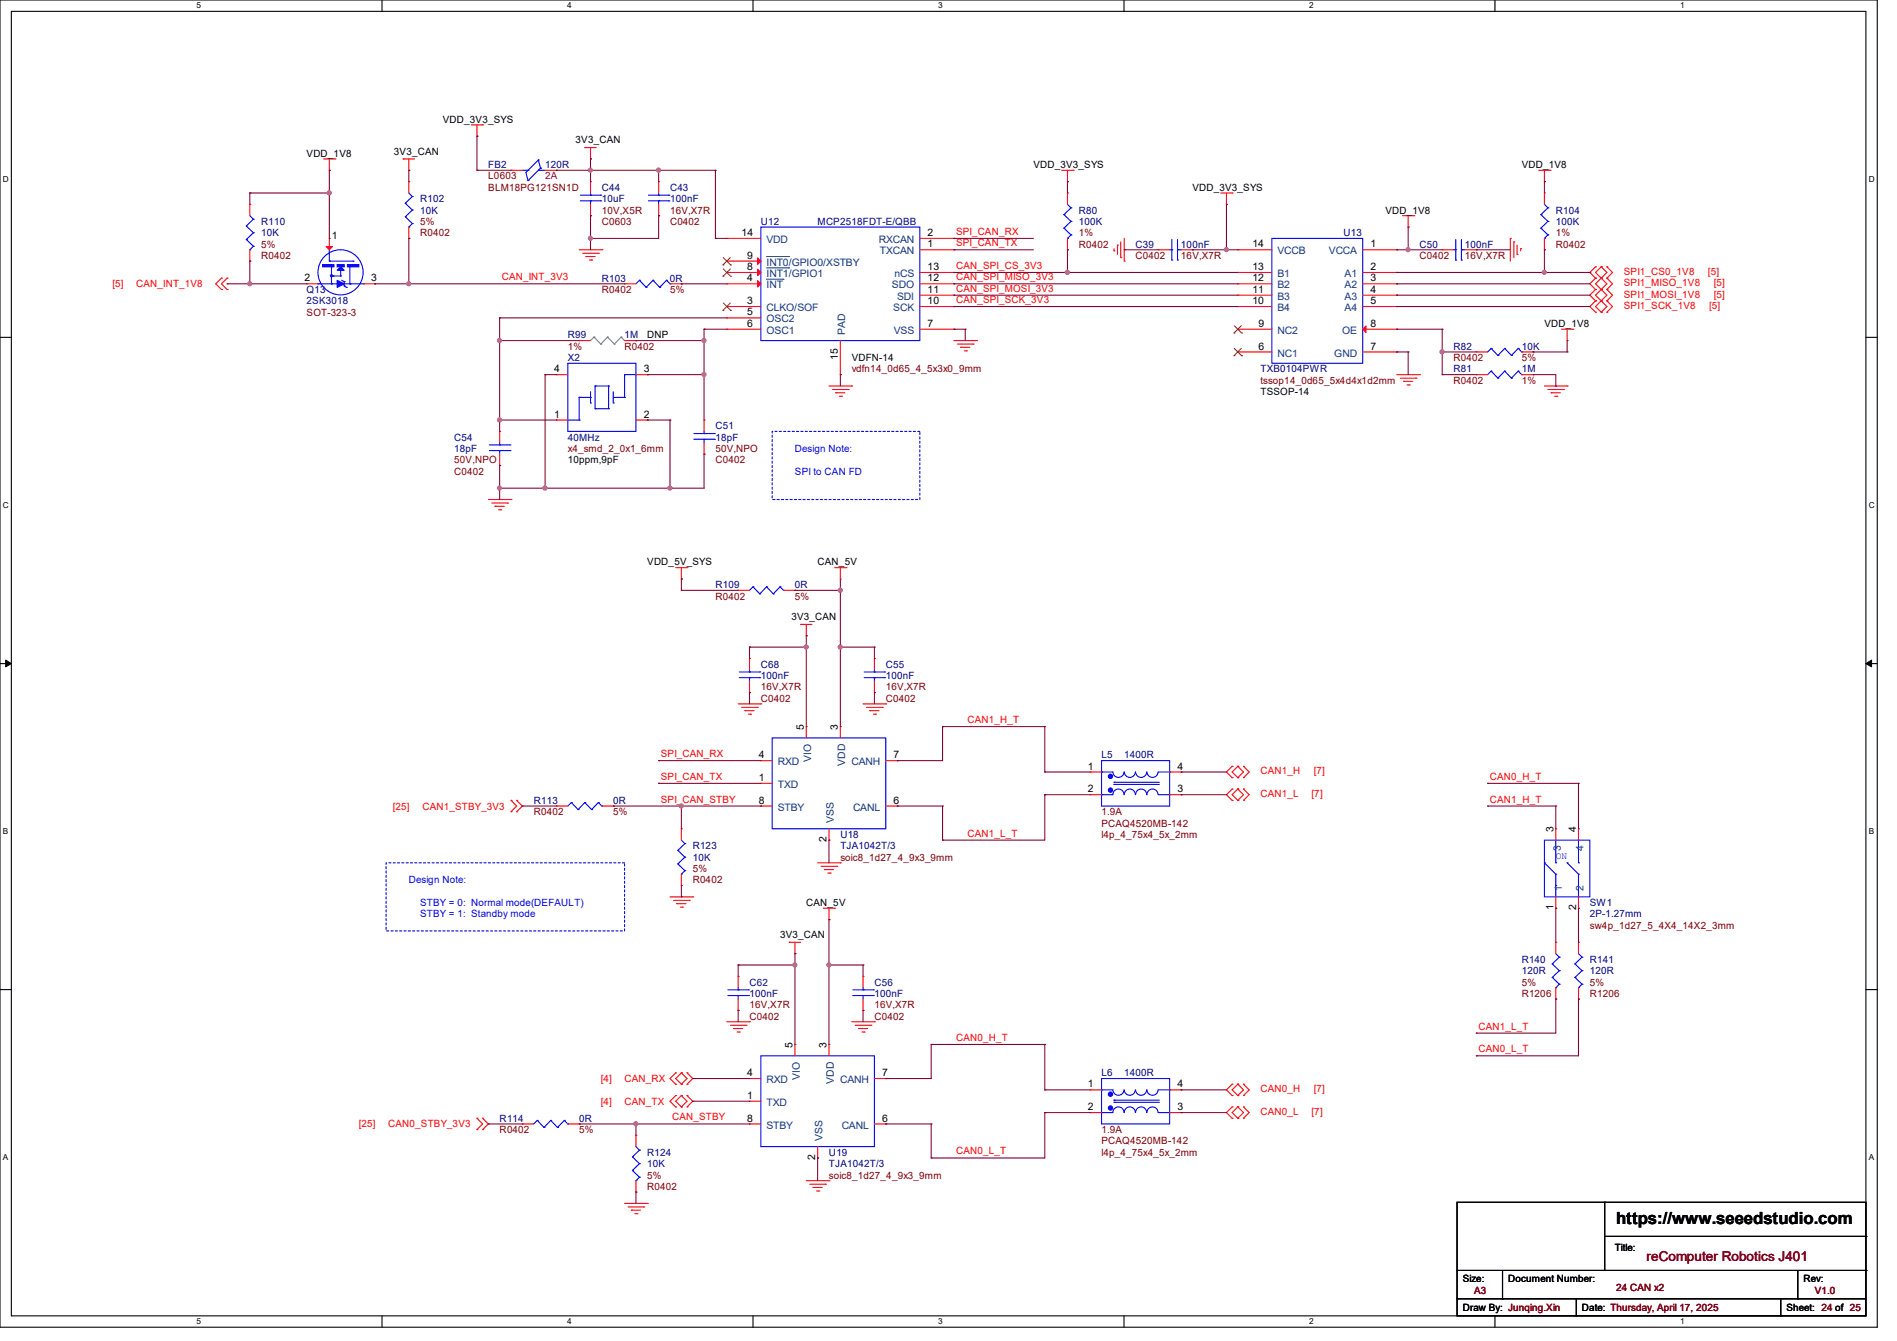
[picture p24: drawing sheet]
<svg xmlns="http://www.w3.org/2000/svg" width="297mm" height="210mm" viewBox="0 0 297 210" stroke-linecap="round" stroke-linejoin="round" font-family="sans-serif">
<defs><g id="words">
<text font-size="2.6" x="253" y="191.8">https://www.seeedstudio.com</text>
<text font-size="2.1" fill="#800000" x="257.8" y="197.5">reComputer Robotics J401</text>
<g font-size="1.6">
<text x="69.3" y="19.2">VDD_3V3_SYS</text>
<text x="90.1" y="22.4">3V3_CAN</text>
<text x="48" y="24.6">VDD_1V8</text>
<text x="61.7" y="24.2">3V3_CAN</text>
<text x="161.8" y="26.3">VDD_3V3_SYS</text>
<text x="186.7" y="29.9">VDD_3V3_SYS</text>
<text x="238.3" y="26.3">VDD_1V8</text>
<text x="216.9" y="33.4">VDD_1V8</text>
<text x="51.9" y="37.5">1</text>
<text x="116.1" y="37">14</text>
<text x="117" y="40.5">9</text>
<text x="145.2" y="38.7">1</text>
<text x="145.2" y="37">2</text>
<text x="196.1" y="38.7">14</text>
<text x="214.6" y="38.7">1</text>
<text x="47.7" y="44.1">2</text>
<text x="58.1" y="44.1">3</text>
<text x="117" y="47.6">3</text>
<text x="117" y="44.1">4</text>
<text x="117" y="42.3">8</text>
<text x="145.2" y="47.6">10</text>
<text x="145.2" y="45.8">11</text>
<text x="145.2" y="44.1">12</text>
<text x="145.2" y="42.3">13</text>
<text x="196.1" y="42.3">13</text>
<text x="196.1" y="44.1">12</text>
<text x="196.1" y="45.8">11</text>
<text x="196.1" y="47.6">10</text>
<text x="214.6" y="42.3">2</text>
<text x="214.6" y="44.1">3</text>
<text x="214.6" y="45.8">4</text>
<text x="214.6" y="47.6">5</text>
<text x="101.3" y="53">DNP</text>
<text x="117" y="49.4">5</text>
<text x="117" y="51.2">6</text>
<text x="145.2" y="51.2">7</text>
<text x="197" y="51.2">9</text>
<text x="214.6" y="51.2">8</text>
<text x="241.8" y="51.2">VDD_1V8</text>
<text x="86.8" y="58.3">4</text>
<text x="100.8" y="58.3">3</text>
<text x="131.2" y="56.3" transform="rotate(-90 131.2 56.3)">15</text>
<text x="133.3" y="56.6">VDFN-14</text>
<text x="197" y="54.7">6</text>
<text x="214.6" y="54.7">7</text>
<text x="86.8" y="65.4">1</text>
<text x="100.8" y="65.4">2</text>
<text x="197.4" y="61.9">TSSOP-14</text>
<text x="88.9" y="72.6">10ppm,9pF</text>
<text x="101.3" y="88.6">VDD_5V_SYS</text>
<text x="128" y="88.6">CAN_5V</text>
<text x="123.9" y="97.1">3V3_CAN</text>
<text x="118.8" y="118.7">4</text>
<text x="125.9" y="114.3" transform="rotate(-90 125.9 114.3)">5</text>
<text x="131.2" y="114.3" transform="rotate(-90 131.2 114.3)">3</text>
<text x="139.9" y="118.7">7</text>
<text x="118.8" y="122.3">1</text>
<text x="118.8" y="125.9">8</text>
<text x="139.9" y="125.9">6</text>
<text x="170.3" y="120.5">1</text>
<text x="170.3" y="124.1">2</text>
<text x="184.4" y="120.5">4</text>
<text x="184.4" y="124.1">3</text>
<text x="129.4" y="131.9" transform="rotate(-90 129.4 131.9)">2</text>
<text x="243.2" y="130.3" transform="rotate(-90 243.2 130.3)">3</text>
<text x="246.8" y="130.3" transform="rotate(-90 246.8 130.3)">4</text>
<text x="126.2" y="141.9">CAN_5V</text>
<text x="243.2" y="142.6" transform="rotate(-90 243.2 142.6)">1</text>
<text x="246.8" y="142.6" transform="rotate(-90 246.8 142.6)">2</text>
<text x="122.1" y="146.9">3V3_CAN</text>
<text x="124.1" y="164.1" transform="rotate(-90 124.1 164.1)">5</text>
<text x="129.4" y="164.1" transform="rotate(-90 129.4 164.1)">3</text>
<text x="117" y="172.1">1</text>
<text x="117" y="168.5">4</text>
<text x="138.1" y="168.5">7</text>
<text x="170.3" y="170.3">1</text>
<text x="170.3" y="173.9">2</text>
<text x="184.4" y="170.3">4</text>
<text x="184.4" y="173.9">3</text>
<text x="117" y="175.6">8</text>
<text x="138.1" y="175.6">6</text>
<text x="127.6" y="181.7" transform="rotate(-90 127.6 181.7)">2</text>
<text x="252.8" y="196">Title:</text>
<text x="229" y="200.7">Size:</text>
<text x="236.1" y="200.7">Document Number:</text>
<text x="282.4" y="200.7">Rev:</text>
<text x="229" y="205.4">Draw By: Junqing.Xin</text>
<text x="247.7" y="205.4">Date: Thursday, April 17, 2025</text>
<text x="279.7" y="205.4">Sheet: 24 of 25</text>
</g>
<g font-size="1.6" fill="#000080">
<text x="76.5" y="26.3">FB2</text>
<text x="85.3" y="26.3">120R</text>
<text x="94.2" y="29.9">C44</text>
<text x="104.9" y="29.9">C43</text>
<text x="40.9" y="35.2">R110</text>
<text x="65.8" y="31.7">R102</text>
<text x="65.8" y="33.4">10K</text>
<text x="94.2" y="31.7">10uF</text>
<text x="104.9" y="31.7">100nF</text>
<text x="119.1" y="35.2">U12</text>
<text x="128" y="35.2">MCP2518FDT-E/QBB</text>
<text x="168.9" y="33.4">R80</text>
<text x="168.9" y="35.2">100K</text>
<text x="243.6" y="33.4">R104</text>
<text x="243.6" y="35.2">100K</text>
<text x="40.9" y="37">10K</text>
<text x="177.8" y="38.8">C39</text>
<text x="184.9" y="38.8">100nF</text>
<text x="210.4" y="37">U13</text>
<text x="222.2" y="38.8">C50</text>
<text x="229.4" y="38.8">100nF</text>
<text x="48" y="45.9">Q13</text>
<text x="48" y="47.7">2SK3018</text>
<text x="94.2" y="44.1">R103</text>
<text x="104.9" y="44.1">0R</text>
<text x="88.9" y="53">R99</text>
<text x="97.8" y="53">1M</text>
<text x="88.9" y="56.6">X2</text>
<text x="197.4" y="58.3">TXB0104PWR</text>
<text x="227.6" y="58.3">R81</text>
<text x="227.6" y="54.8">R82</text>
<text x="238.2" y="58.3">1M</text>
<text x="238.2" y="54.8">10K</text>
<text x="71.1" y="69">C54</text>
<text x="71.1" y="70.8">18pF</text>
<text x="88.9" y="69">40MHz</text>
<text x="112" y="67.2">C51</text>
<text x="112" y="69">18pF</text>
<text x="112" y="92.1">R109</text>
<text x="124.5" y="92.1">0R</text>
<text x="119.1" y="104.6">C68</text>
<text x="119.1" y="106.3">100nF</text>
<text x="138.7" y="104.6">C55</text>
<text x="138.7" y="106.3">100nF</text>
<text x="172.5" y="118.8">L5</text>
<text x="176" y="118.8">1400R</text>
<text x="83.6" y="125.9">R113</text>
<text x="96" y="125.9">0R</text>
<text x="131.6" y="131.2">U18</text>
<text x="108.5" y="133">R123</text>
<text x="108.5" y="134.8">10K</text>
<text x="131.6" y="133">TJA1042T/3</text>
<text x="248.9" y="141.9">SW1</text>
<text x="248.9" y="143.7">2P-1.27mm</text>
<text x="117.3" y="154.3">C62</text>
<text x="136.9" y="154.3">C56</text>
<text x="238.3" y="150.8">R140</text>
<text x="238.3" y="152.6">120R</text>
<text x="248.9" y="150.8">R141</text>
<text x="248.9" y="152.6">120R</text>
<text x="117.3" y="156.1">100nF</text>
<text x="136.9" y="156.1">100nF</text>
<text x="172.5" y="168.6">L6</text>
<text x="176" y="168.6">1400R</text>
<text x="78.2" y="175.7">R114</text>
<text x="90.7" y="175.7">0R</text>
<text x="101.3" y="181">R124</text>
<text x="101.3" y="182.8">10K</text>
<text x="129.8" y="181">U19</text>
<text x="129.8" y="182.8">TJA1042T/3</text>
</g>
<g font-size="1.6" fill="#800000">
<text x="76.5" y="28.1">L0603</text>
<text x="76.5" y="29.9">BLM18PG121SN1D</text>
<text x="65.8" y="35.2">5%</text>
<text x="94.2" y="35.2">C0603</text>
<text x="94.2" y="33.4">10V,X5R</text>
<text x="104.9" y="35.2">C0402</text>
<text x="104.9" y="33.4">16V,X7R</text>
<text x="40.9" y="38.8">5%</text>
<text x="40.9" y="40.6">R0402</text>
<text x="65.8" y="37">R0402</text>
<text x="168.9" y="37">1%</text>
<text x="168.9" y="38.8">R0402</text>
<text x="177.8" y="40.6">C0402</text>
<text x="184.9" y="40.6">16V,X7R</text>
<text x="222.2" y="40.6">C0402</text>
<text x="229.4" y="40.6">16V,X7R</text>
<text x="243.6" y="37">1%</text>
<text x="243.6" y="38.8">R0402</text>
<text x="94.2" y="45.9">R0402</text>
<text x="104.9" y="45.9">5%</text>
<text x="48" y="49.4">SOT-323-3</text>
<text x="88.9" y="54.8">1%</text>
<text x="97.8" y="54.8">R0402</text>
<text x="133.3" y="58.3">vdfn14_0d65_4_5x3x0_9mm</text>
<text x="227.6" y="56.6">R0402</text>
<text x="238.3" y="56.6">5%</text>
<text x="197.4" y="60.1">tssop14_0d65_5x4d4x1d2mm</text>
<text x="227.6" y="60.1">R0402</text>
<text x="238.3" y="60.1">1%</text>
<text x="88.9" y="70.8">x4_smd_2_0x1_6mm</text>
<text x="112" y="70.8">50V,NPO</text>
<text x="71.1" y="74.3">C0402</text>
<text x="71.1" y="72.6">50V,NPO</text>
<text x="112" y="72.6">C0402</text>
<text x="112" y="93.9">R0402</text>
<text x="124.5" y="93.9">5%</text>
<text x="119.1" y="109.9">C0402</text>
<text x="119.1" y="108.1">16V,X7R</text>
<text x="138.7" y="109.9">C0402</text>
<text x="138.7" y="108.1">16V,X7R</text>
<text x="83.6" y="127.7">R0402</text>
<text x="96" y="127.7">5%</text>
<text x="172.5" y="131.2">l4p_4_75x4_5x_2mm</text>
<text x="172.5" y="127.7">1.9A</text>
<text x="172.5" y="129.5">PCAQ4520MB-142</text>
<text x="108.5" y="136.6">5%</text>
<text x="131.6" y="134.8">soic8_1d27_4_9x3_9mm</text>
<text x="108.5" y="138.3">R0402</text>
<text x="248.9" y="145.5">sw4p_1d27_5_4X4_14X2_3mm</text>
<text x="238.3" y="154.3">5%</text>
<text x="248.9" y="154.3">5%</text>
<text x="117.3" y="159.7">C0402</text>
<text x="117.3" y="157.9">16V,X7R</text>
<text x="136.9" y="159.7">C0402</text>
<text x="136.9" y="157.9">16V,X7R</text>
<text x="238.3" y="156.1">R1206</text>
<text x="248.9" y="156.1">R1206</text>
<text x="78.2" y="177.5">R0402</text>
<text x="90.7" y="177.5">5%</text>
<text x="172.5" y="177.5">1.9A</text>
<text x="172.5" y="179.2">PCAQ4520MB-142</text>
<text x="101.3" y="184.6">5%</text>
<text x="129.8" y="184.6">soic8_1d27_4_9x3_9mm</text>
<text x="172.5" y="181">l4p_4_75x4_5x_2mm</text>
<text x="101.3" y="186.3">R0402</text>
<text x="230.8" y="202.7">A3</text>
<text x="253" y="202.2">24 CAN x2</text>
<text x="284.1" y="202.7">V1.0</text>
</g>
<text font-size="1.6" fill="#800040" x="85.3" y="28.1">2A</text>
<g font-size="1.6" fill="#004080">
<text x="120" y="41.6">INT0/GPIO0/XSTBY</text>
<text x="120" y="38.1">VDD</text>
<text x="137.6" y="38.1">RXCAN</text>
<text x="137.8" y="39.8">TXCAN</text>
<text x="200" y="39.8">VCCB</text>
<text x="208.1" y="39.8">VCCA</text>
<text x="120" y="45.2">INT</text>
<text x="120" y="43.4">INT1/GPIO1</text>
<text x="139.7" y="45.2">SDO</text>
<text x="140" y="43.4">nCS</text>
<text x="140.5" y="46.9">SDI</text>
<text x="200" y="43.4">B1</text>
<text x="200" y="45.2">B2</text>
<text x="200" y="46.9">B3</text>
<text x="210.5" y="43.4">A1</text>
<text x="210.5" y="45.2">A2</text>
<text x="210.5" y="46.9">A3</text>
<text x="120" y="48.7">CLKO/SOF</text>
<text x="120" y="50.5">OSC2</text>
<text x="120" y="52.3">OSC1</text>
<text x="132.3" y="52.5" transform="rotate(-90 132.3 52.5)">PAD</text>
<text x="139.9" y="48.7">SCK</text>
<text x="140" y="52.3">VSS</text>
<text x="200" y="48.7">B4</text>
<text x="200" y="52.3">NC2</text>
<text x="210.1" y="52.3">OE</text>
<text x="210.5" y="48.7">A4</text>
<text x="200" y="55.8">NC1</text>
<text x="208.9" y="55.8">GND</text>
<text x="121.8" y="119.8">RXD</text>
<text x="127" y="119.3" transform="rotate(-90 127 119.3)">VIO</text>
<text x="132.3" y="119.9" transform="rotate(-90 132.3 119.9)">VDD</text>
<text x="133.3" y="119.8">CANH</text>
<text x="121.8" y="123.4">TXD</text>
<text x="121.8" y="127">STBY</text>
<text x="130.6" y="128.9" transform="rotate(-90 130.6 128.9)">VSS</text>
<text x="133.6" y="127">CANL</text>
<text x="244.4" y="133.3" transform="rotate(-90 244.4 133.3)">3</text>
<text x="247.9" y="133.3" transform="rotate(-90 247.9 133.3)">4</text>
<text x="244.5" y="139.6" transform="rotate(-90 244.5 139.6)">1</text>
<text x="247.9" y="139.6" transform="rotate(-90 247.9 139.6)">2</text>
<text x="120" y="173.2">TXD</text>
<text x="120" y="169.6">RXD</text>
<text x="125.2" y="169.1" transform="rotate(-90 125.2 169.1)">VIO</text>
<text x="130.6" y="169.7" transform="rotate(-90 130.6 169.7)">VDD</text>
<text x="131.5" y="169.6">CANH</text>
<text x="120" y="176.7">STBY</text>
<text x="128.8" y="178.7" transform="rotate(-90 128.8 178.7)">VSS</text>
<text x="131.8" y="176.7">CANL</text>
</g>
<g font-size="1.6" fill="#f00">
<text x="149.7" y="36.8">SPI_CAN_RX</text>
<text x="149.7" y="38.6">SPI_CAN_TX</text>
<text x="17.6" y="45">[5]</text>
<text x="21.3" y="45">CAN_INT_1V8</text>
<text x="78.6" y="43.9">CAN_INT_3V3</text>
<text x="149.7" y="42.1">CAN_SPI_CS_3V3</text>
<text x="149.7" y="43.9">CAN_SPI_MISO_3V3</text>
<text x="149.7" y="45.7">CAN_SPI_MOSI_3V3</text>
<text x="149.7" y="47.5">CAN_SPI_SCK_3V3</text>
<text x="254.3" y="43.1">SPI1_CS0_1V8</text>
<text x="254.3" y="44.8">SPI1_MISO_1V8</text>
<text x="254.3" y="46.6">SPI1_MOSI_1V8</text>
<text x="267.4" y="43.1">[5]</text>
<text x="268.3" y="44.8">[5]</text>
<text x="268.3" y="46.6">[5]</text>
<text x="254.3" y="48.4">SPI1_SCK_1V8</text>
<text x="267.6" y="48.4">[5]</text>
<text x="151.5" y="113.2">CAN1_H_T</text>
<text x="103.5" y="118.6">SPI_CAN_RX</text>
<text x="103.5" y="122.1">SPI_CAN_TX</text>
<text x="103.5" y="125.7">SPI_CAN_STBY</text>
<text x="197.4" y="121.3">CAN1_H</text>
<text x="197.4" y="124.8">CAN1_L</text>
<text x="205.4" y="124.8">[7]</text>
<text x="205.7" y="121.3">[7]</text>
<text x="233.3" y="125.7">CAN1_H_T</text>
<text x="233.3" y="122.1">CAN0_H_T</text>
<text x="61.5" y="126.8">[25]</text>
<text x="66.1" y="126.8">CAN1_STBY_3V3</text>
<text x="151.5" y="131">CAN1_L_T</text>
<text x="231.5" y="161.2">CAN1_L_T</text>
<text x="149.7" y="163">CAN0_H_T</text>
<text x="231.5" y="164.8">CAN0_L_T</text>
<text x="94.1" y="169.5">[4]</text>
<text x="94.1" y="173">[4]</text>
<text x="97.8" y="169.5">CAN_RX</text>
<text x="97.8" y="173">CAN_TX</text>
<text x="197.4" y="171.1">CAN0_H</text>
<text x="205.7" y="171.1">[7]</text>
<text x="56.2" y="176.6">[25]</text>
<text x="60.8" y="176.6">CAN0_STBY_3V3</text>
<text x="105.2" y="175.5">CAN_STBY</text>
<text x="197.4" y="174.6">CAN0_L</text>
<text x="205.4" y="174.6">[7]</text>
<text x="149.7" y="180.8">CAN0_L_T</text>
</g>
<g font-size="1.6" fill="#00f">
<text x="124.5" y="70.8">Design Note:</text>
<text x="124.5" y="74.3">SPI to CAN FD</text>
<text x="243.6" y="134.6">ON</text>
<text x="64" y="138.3">Design Note:</text>
<text x="65.8" y="141.9">STBY = 0: Normal mode(DEFAULT)</text>
<text x="65.8" y="143.7">STBY = 1: Standby mode</text>
</g>
<g font-size="1.3">
<text x="30.8" y="1.3">5</text>
<text x="88.8" y="1.3">4</text>
<text x="146.9" y="1.3">3</text>
<text x="205" y="1.3">2</text>
<text x="263.1" y="1.3">1</text>
<text x=".5" y="28.4">D</text>
<text x="292.6" y="28.4">D</text>
<text x=".5" y="79.5">C</text>
<text x="292.6" y="79.5">C</text>
<text x=".5" y="130.6">B</text>
<text x="292.6" y="130.6">B</text>
<text x=".5" y="181.7">A</text>
<text x="292.6" y="181.7">A</text>
<text x="30.8" y="207.4">5</text>
<text x="88.8" y="207.4">4</text>
<text x="146.9" y="207.4">3</text>
<text x="205" y="207.4">2</text>
<text x="263.1" y="207.4">1</text>
</g>
</g></defs>
<path d="M0 0h293.9v207.9h-293.9zM1.8 1.8h290.3v204.3h-290.3z" fill="none" stroke="#000" stroke-width=".17"/>
<g fill="#fff">
<path d="M30.8 .2h.7v1.4h-.7z"/>
<path d="M30.8 206.2h.7v1.4h-.7z"/>
</g>
<path d="M59.8 0v1.8M59.8 206.1v1.8" fill="none" stroke="#000" stroke-width=".17"/>
<g fill="#fff">
<path d="M88.8 .2h.7v1.4h-.7z"/>
<path d="M88.8 206.2h.7v1.4h-.7z"/>
</g>
<path d="M117.9 0v1.8M117.9 206.1v1.8" fill="none" stroke="#000" stroke-width=".17"/>
<g fill="#fff">
<path d="M146.9 .2h.7v1.4h-.7z"/>
<path d="M146.9 206.2h.7v1.4h-.7z"/>
</g>
<path d="M176 0v1.8M176 206.1v1.8" fill="none" stroke="#000" stroke-width=".17"/>
<g fill="#fff">
<path d="M205 .2h.7v1.4h-.7z"/>
<path d="M205 206.2h.7v1.4h-.7z"/>
</g>
<path d="M234.1 0v1.8M234.1 206.1v1.8" fill="none" stroke="#000" stroke-width=".17"/>
<g fill="#fff">
<path d="M263.1 .2h.6v1.4h-.6z"/>
<path d="M263.1 206.2h.6v1.4h-.6z"/>
<path d="M.5 27.3h.9v1.4h-.9z"/>
<path d="M292.6 27.3h.9v1.4h-.9z"/>
<path d="M.5 78.4h.9v1.4h-.9z"/>
<path d="M292.6 78.4h.9v1.4h-.9z"/>
</g>
<path d="M0 52.8h1.8M292.1 52.8h1.8" fill="none" stroke="#000" stroke-width=".17"/>
<g fill="#fff">
<path d="M.5 129.5h.8v1.4h-.8z"/>
<path d="M292.6 129.5h.8v1.4h-.8z"/>
</g>
<path d="M0 103.9h1.8M292.1 103.9h1.8" fill="none" stroke="#000" stroke-width=".17"/>
<path d="M.9 103.4l.9 .5-.9 .5zM292.1 103.9l.9-.5v1z" fill="#000" stroke="#000" stroke-width=".16"/>
<g fill="#fff">
<path d="M.5 180.5h.8v1.4h-.8z"/>
<path d="M292.6 180.5h.8v1.4h-.8z"/>
</g>
<g fill="none" stroke="#000" stroke-width=".17">
<path d="M0 155h1.8M292.1 155h1.8M228.1 188.3h64v17.8h-64zM228.1 199h64M235.2 199v4.4M251.2 188.3h.1M251.2 188.3v10.7M251.2 193.6h40.9M281.5 199v4.4M292.1 199h.1M292.1 193.6h.1M228.1 203.4h.1"/>
<path d="M228.1 203.4h64M235.2 203.4h.1M246.8 206.1h.1M246.8 203.4v2.7M278.8 206.1h.1M278.8 203.4v2.7M281.5 203.4h.1"/>
</g>
<path d="M120.9 67.6h23.1v10.6h-23.1zM60.5 135.1h37.3v10.7h-37.3z" fill="none" stroke="#00f" stroke-width=".17" stroke-dasharray=".3 .3"/>
<g fill="none" stroke="#f00" stroke-width=".17">
<path d="M73.8 19.6h1.8M74.7 19.6v1.7M75.6 19.6h.1M39.1 32h.1M39.1 32v1.8M39.1 39.1v1.8M50.7 24.9h1.8M51.6 26.7h.1M51.6 37.3h.1M51.6 24.9v1.8M51.6 37.3v1.8M52.5 24.9h.1"/>
<path d="M63.1 24.9h.1M63.1 24.9h1.8M64 26.7h.1M64 28.4h.1M64 37.3h.1M64 24.9v1.8M64 28.4v1.8M64 35.6v1.7M74.7 21.3h.1M80 26.7h.1M80 26.7h1.8M85.3 26.7h1.8"/>
<path d="M87.1 26.7h.1M90.7 39.1h3.5M91.2 39.7h2.5M91.6 23.1h.1M91.6 23.1h1.7M92.5 24.9h.1M92.5 28.4h.1M92.5 33.8h.1M92.5 23.1v1.8M92.5 28.4v1.8M92.5 32v1.8M93.7 39.7h.1"/>
<path d="M94.2 39.1h.1M103.1 28.4h.1M103.1 33.8h.1M103.1 28.4v1.8M103.1 32v1.8M113.8 37.3h.1M113.8 37.3h5.3M144 39.1h5.4M144 37.3h5.4M149.4 39.1h.1M149.4 37.3h.1M166.2 26.7h1.8"/>
<path d="M167.1 28.4h.1M167.1 30.2h.1M167.1 39.1h.1M167.1 26.7v1.7M167.1 30.2v1.8M167.1 37.3v1.8M168 26.7h.1M174.4 39.3h.1M174.4 38.9v.4M175 38.4h.1M175 38.4v1.4M175.5 37.9v2.4"/>
<path d="M176 37.3v3.6M181.4 39.1h.1M181.4 39.1h1.7M184.9 39.1h1.8M186.7 39.1h.1M191.1 30.2h1.8M192 32h.1M192 30.2v1.8M192.9 30.2h.1M193.8 39.1h.1M193.8 39.1h5.3M213.4 39.1h5.3"/>
<path d="M218.7 39.1h.1M219.6 33.8h1.8M220.5 35.6h.1M220.5 33.8v1.8M221.4 33.8h.1M225.8 39.1h.1M225.8 39.1h1.8M229.4 39.1h1.7M231.1 39.1h.1M236.5 37.3h.1M236.5 37.3v3.6M237 37.9h.1"/>
<path d="M237 37.9v2.4M237.5 39.8h.1M237.5 38.4v1.4M238.1 38.9h.1M238.1 38.9v.4M240.9 26.7h1.8M241.8 28.4h.1M241.8 30.2h.1M241.8 39.1h.1M241.8 26.7v1.7M241.8 30.2v1.8M241.8 37.3v1.8"/>
<path d="M242.7 26.7h.1M34.7 43.6h.1M34.7 45.3h.1M34.7 43.6l-.9 .8 .9 .9M35.6 43.6h.1M35.6 45.3h.1M35.6 43.6l-.9 .8 .9 .9M39.1 40.9h.1M48 44.4h.1M48 44.4h1.8M56.9 44.4h1.8M58.7 44.4h.1"/>
<path d="M87.1 58.7h.1M87.1 58.7h1.8M90.7 53.3h.1M90.7 53.3h1.8M91.7 40.2h.1M91.7 40.2h1.5M92.3 40.7h.3M92.6 40.7h.1M97.8 44.4h.1M97.8 53.3h1.8M97.8 44.4h1.8M99.6 53.3h.1"/>
<path d="M99.6 58.7h1.7M101.3 58.7h.1M104.9 44.4h1.8M106.7 44.4h.1M113.8 48h.1M113.8 44.4h.1M113.8 49.8h.1M113.8 51.6h.1M113.8 42.7h.1M113.8 40.9h.1M113.8 51.6h5.3M113.8 42.7h5.3"/>
<path d="M113.8 44.4h5.3M113.8 48h5.3M113.8 49.8h5.3M113.8 40.9h5.3M131.6 58.7h.1M131.6 53.3v5.4M144 51.6h5.4M144 42.7h5.4M144 44.4h5.4M144 46.2h5.4M144 48h5.4M149.4 51.6h.1"/>
<path d="M149.4 48h.1M149.4 46.2h.1M149.4 44.4h.1M149.4 42.7h.1M149.4 53.3h3.5M149.9 53.9h2.5M150.4 54.4h.1M150.4 54.4h1.4M151 54.9h.3M151.3 54.9h.1M152.4 53.9h.1M152.9 53.3h.1"/>
<path d="M175.5 40.3h.1M176 40.9h.1M193.8 42.7h.1M193.8 44.4h.1M193.8 55.1h.1M193.8 46.2h.1M193.8 48h.1M193.8 51.6h.1M193.8 51.6h5.3M193.8 42.7h5.3M193.8 44.4h5.3M193.8 46.2h5.3"/>
<path d="M193.8 48h5.3M193.8 55.1h5.3M213.4 51.6h5.3M213.4 42.7h5.3M213.4 44.4h5.3M213.4 46.2h5.3M213.4 48h5.3M213.4 55.1h5.3M218.7 42.7h.1M218.7 51.6h.1M218.7 44.4h.1M218.7 46.2h.1"/>
<path d="M218.7 48h.1M218.7 55.1h.1M218.7 58.7h3.5M219.2 59.2h2.5M219.8 59.7h.1M219.8 59.7h1.4M221.7 59.2h.1M222.2 58.7h.1M231.1 58.7h.1M231.1 55.1h.1M231.1 58.7h1.8M231.1 55.1h1.8"/>
<path d="M238.3 58.7h1.7M238.3 55.1h1.7M240 58.7h.1M240 55.1h.1M244.5 51.6h1.8M245.4 53.3h.1M245.4 51.6v1.7M246.3 51.6h.1M249.8 43.6h.1M249.8 41.8h.1M249.8 45.3h.1M249.8 47.1h.1"/>
<path d="M249.8 48.9h.1M249.8 45.3l-.9 .9 .9 .9M249.8 41.8l-.9 .9 .9 .9M249.8 47.1l-.9 .9 .9 .9M249.8 43.6l-.9 .8 .9 .9M250.7 41.8h.1M250.7 43.6h.1M250.7 45.3h.1M250.7 47.1h.1M250.7 48.9h.1M250.7 41.8l.9 .9-1.8 1.7 1.8 1.8-1.8 1.8 .9 .9M250.7 41.8l-.9 .9 .9 .9"/>
<path d="M250.7 43.6l.9 .8-1.8 1.8 1.8 1.8-.9 .9M251.6 43.6h.1M251.6 41.8h.1M251.6 45.3h.1M251.6 47.1h.1M251.6 48.9h.1M251.6 41.8l.9 .9-.9 .9M251.6 45.3l.9 .9-.9 .9M251.6 43.6l.9 .8-.9 .9M251.6 47.1l.9 .9-.9 .9M76.5 78.2h3.5M77 78.8h2.5"/>
<path d="M77.5 79.3h.1M77.5 79.3h1.5M78.1 79.8h.3M78.2 67.6h.1M78.2 72.9h.1M78.2 67.6v1.7M78.2 71.1v1.8M78.4 79.8h.1M79.5 78.8h.1M80 78.2h.1M87.1 65.8h.1M87.1 65.8h1.8"/>
<path d="M99.6 65.8h1.7M101.3 65.8h.1M110.2 65.8h.1M110.2 71.1h.1M110.2 65.8v1.8M110.2 69.3v1.8M129.8 60.5h3.5M130.3 61h2.5M130.9 61.5h.1M130.9 61.5h1.4M131.4 62.1h.3M131.7 62.1h.1"/>
<path d="M132.8 61h.1M133.3 60.5h.1M220.3 60.3h.3M220.6 60.3h.1M241.8 60.5h3.6M242.4 61h2.4M242.9 61.5h.1M242.9 61.5h1.4M243.4 62.1h.4M243.8 62.1h.1M244.8 61h.1M245.4 60.5h.1"/>
<path d="M105.8 88.9h1.8M106.7 90.7h.1M106.7 88.9v1.8M107.6 88.9h.1M115.6 92.5h.1M115.6 92.5h1.7M122.7 92.5h1.8M124.5 92.5h.1M125.3 97.8h.1M125.3 97.8h1.8M126.2 99.6h.1M126.2 97.8v1.8"/>
<path d="M130.7 88.9h1.8M131.6 90.7h.1M131.6 88.9v1.8M132.5 88.9h.1M115.6 110.2h3.5M116.1 110.8h2.5M116.6 111.3h.1M116.6 111.3h1.5M117.2 111.8h.3M117.3 103.1h.1M117.3 108.5h.1M117.3 103.1v1.8"/>
<path d="M117.3 106.7v1.8M117.5 111.8h.1M118.6 110.8h.1M119.1 110.2h.1M119.1 119.1h.1M119.1 119.1h1.8M126.2 113.8h.1M126.2 113.8v1.8M131.6 113.8h.1M131.6 113.8v1.8M135.1 110.2h3.6M135.7 110.8h2.4"/>
<path d="M136.2 111.3h.1M136.2 111.3h1.4M136.7 111.8h.4M136.9 103.1h.1M136.9 108.5h.1M136.9 103.1v1.8M136.9 106.7v1.8M137.1 111.8h.1M138.1 110.8h.1M138.7 110.2h.1M138.7 119.1h1.8M140.5 119.1h.1"/>
<path d="M80 127.1h.1M80 125.3h.1M80 125.3l.9 .9-.9 .9M80.9 125.3h.1M80.9 127.1h.1M80.9 125.3l.9 .9-.9 .9M87.1 126.2h.1M87.1 126.2h1.8M94.2 126.2h1.8M96 126.2h.1M106.7 129.8h.1M106.7 138.7h.1"/>
<path d="M106.7 129.8v1.8M106.7 136.9v1.8M119.1 122.7h.1M119.1 126.2h.1M119.1 122.7h1.8M119.1 126.2h1.8M128 135.1h3.6M128.6 135.7h2.4M129.1 136.2h.1M129.1 136.2h1.4M129.6 136.7h.4M129.8 131.6h.1"/>
<path d="M129.8 129.8v1.8M130 136.7h.1M131 135.7h.1M131.6 135.1h.1M138.7 126.2h1.8M140.5 126.2h.1M170.7 120.9h.1M170.7 124.5h.1M170.7 120.9h1.8M170.7 124.5h1.8M183.1 120.9h1.8M183.1 124.5h1.8"/>
<path d="M184.9 120.9h.1M184.9 124.5h.1M192.9 121.8h.1M192.9 120h.1M192.9 125.3h.1M192.9 123.6h.1M192.9 123.6l-.9 .9 .9 .8M192.9 120l-.9 .9 .9 .9M193.8 120h.1M193.8 121.8h.1M193.8 123.6h.1M193.8 125.3h.1"/>
<path d="M193.8 120l.9 .9-.9 .9M193.8 120l-.9 .9 .9 .9M193.8 123.6l.9 .9-.9 .8M193.8 123.6l-.9 .9 .9 .8M194.7 121.8h.1M194.7 120h.1M194.7 125.3h.1M194.7 123.6h.1M194.7 120l.9 .9-.9 .9M194.7 123.6l.9 .9-.9 .8M243.6 129.8h.1M243.6 129.8v1.8"/>
<path d="M247.1 129.8h.1M247.1 129.8v1.8M104.9 140.5h3.6M105.5 141h2.4M106 141.5h.1M106 141.5h1.4M106.5 142.1h.3M106.8 142.1h.1M107.9 141h.1M108.5 140.5h.1M115.6 152.9h.1M115.6 158.2h.1"/>
<path d="M115.6 152.9v1.8M115.6 156.5v1.7M123.6 147.6h.1M123.6 147.6h1.7M124.5 149.4h.1M124.5 147.6v1.8M128.9 142.2h1.8M129.8 144h.1M129.8 142.2v1.8M130.7 142.2h.1M135.1 152.9h.1M135.1 158.2h.1"/>
<path d="M135.1 152.9v1.8M135.1 156.5v1.7M243.6 147.6h.1M243.6 156.5h.1M243.6 142.2h.1M243.6 140.5v1.7M243.6 147.6v1.8M243.6 154.7v1.8M247.1 147.6h.1M247.1 156.5h.1M247.1 142.2h.1M247.1 140.5v1.7"/>
<path d="M247.1 147.6v1.8M247.1 154.7v1.8M74.7 176.9h.1M74.7 175.1h.1M74.7 175.1l.9 .9-.9 .9M75.6 175.1h.1M75.6 176.9h.1M75.6 175.1l.9 .9-.9 .9M81.8 176h.1M81.8 176h1.8M88.9 176h1.8M90.7 176h.1"/>
<path d="M99.6 177.8h.1M99.6 177.8v1.8M105.8 168h.1M105.8 169.8h.1M105.8 171.6h.1M105.8 173.4h.1M105.8 168l-.9 .9 .9 .9M105.8 171.6l-.9 .9 .9 .9M106.7 169.8h.1M106.7 168h.1M106.7 173.4h.1M106.7 171.6h.1"/>
<path d="M106.7 168l-.9 .9 .9 .9M106.7 168l.9 .9-.9 .9M106.7 171.6l-.9 .9 .9 .9M106.7 171.6l.9 .9-.9 .9M107.6 168h.1M107.6 169.8h.1M107.6 171.6h.1M107.6 173.4h.1M107.6 171.6l.9 .9-.9 .9M107.6 168l.9 .9-.9 .9M113.8 160h3.5M114.3 160.6h2.5"/>
<path d="M114.9 161.1h.1M114.9 161.1h1.4M115.4 161.6h.3M115.7 161.6h.1M116.8 160.6h.1M117.3 160h.1M117.3 172.5h.1M117.3 168.9h.1M117.3 176h.1M117.3 172.5h1.8M117.3 168.9h1.8M117.3 176h1.8"/>
<path d="M124.5 163.6h.1M124.5 163.6v1.8M128 179.6v1.8M129.8 163.6h.1M129.8 163.6v1.8M133.3 160h3.6M133.9 160.6h2.5M134.4 161.1h.1M134.4 161.1h1.4M135 161.6h.3M135.3 161.6h.1M136.4 160.6h.1"/>
<path d="M136.9 160h.1M136.9 168.9h1.8M136.9 176h1.8M138.7 176h.1M138.7 168.9h.1M170.7 170.7h.1M170.7 174.2h.1M170.7 170.7h1.8M170.7 174.2h1.8M183.1 170.7h1.8M183.1 174.2h1.8M184.9 170.7h.1"/>
<path d="M184.9 174.2h.1M192.9 171.6h.1M192.9 169.8h.1M192.9 175.1h.1M192.9 173.4h.1M192.9 173.4l-.9 .8 .9 .9M192.9 169.8l-.9 .9 .9 .9M193.8 169.8h.1M193.8 171.6h.1M193.8 173.4h.1M193.8 175.1h.1M193.8 169.8l.9 .9-.9 .9"/>
<path d="M193.8 169.8l-.9 .9 .9 .9M193.8 173.4l.9 .8-.9 .9M193.8 173.4l-.9 .8 .9 .9M194.7 171.6h.1M194.7 169.8h.1M194.7 175.1h.1M194.7 173.4h.1M194.7 169.8l.9 .9-.9 .9M194.7 173.4l.9 .8-.9 .9M97.8 188.5h3.5M98.3 189h2.5M98.8 189.5h.1"/>
<path d="M98.8 189.5h1.5M99.4 190.1h.3M99.6 186.7h.1M99.6 184.9v1.8M99.7 190.1h.1M100.8 189h.1M101.3 188.5h.1M126.2 184.9h3.6M126.8 185.5h2.4M127.3 186h.1M127.3 186h1.4M127.8 186.5h.4"/>
<path d="M128 181.4h.1M128.2 186.5h.1M129.2 185.5h.1M129.8 184.9h.1"/>
</g>
<g fill="none" stroke="#00f" stroke-width=".17">
<path d="M38.6 35.4h.1M38.6 37.5h.1M38.6 35.4l1.1 1M38.6 37.5l1.1 1.1M39.1 39.1h.1M39.1 33.8l.6 .5M39.7 34.3h.1M39.7 36.4h.1M39.7 38.6h.1M39.7 34.3l-1.1 1.1M39.7 36.4l-1.1 1.1M39.7 38.6l-.6 .5"/>
<path d="M51.6 39.1v1.8M63.5 31.8h.1M63.5 34h.1M63.5 31.8l1.1 1.1M63.5 34l1.1 1M64 35.6h.1M64 30.2l.6 .6M64.6 30.8h.1M64.6 32.9h.1M64.6 35h.1M64.6 30.8l-1.1 1M64.6 32.9l-1.1 1.1"/>
<path d="M64.6 35l-.6 .6M81.8 26.7h.9M82.7 28.3h.1M82.7 26.7h.1M84.3 25.1h.1M84.3 26.7h.1M84.3 25.1l-2 1.9 .4 1.3M84.3 26.7h1M84.3 25.1l.3 1.2M84.6 26.3h.1M84.6 26.3l-1.9 2M90.8 30.6h3.3"/>
<path d="M90.8 31.5h3.3M92.5 31.5h.1M92.5 30.6h.1M92.5 30.2v.4M92.5 31.5v.5M94.1 30.6h.1M94.1 31.5h.1M101.5 30.6h3.2M101.5 31.5h3.2M103.1 31.5h.1M103.1 30.6h.1M103.1 30.2v.4"/>
<path d="M103.1 31.5v.5M104.7 30.6h.1M104.7 31.5h.1M119.1 35.6h24.9v17.7h-24.9zM166.6 33.6h.1M166.6 35.7h.1M166.6 33.6l1.1 1.1M166.6 35.7l1.1 1.1M167.1 37.3h.1M167.1 32l.6 .6M167.7 32.6h.1M167.7 34.7h.1"/>
<path d="M167.7 36.8h.1M167.7 32.6l-1.1 1M167.7 34.7l-1.1 1M167.7 36.8l-.6 .5M183.1 39.1h.4M183.5 39.1h.1M183.5 37.5v3.2M184.4 39.1h.1M184.4 39.1h.5M184.4 37.5v3.2M199.1 37.3h14.3v19.6h-14.3zM227.6 39.1h.3"/>
<path d="M227.9 39.1h.1M227.9 37.5v3.2M228.8 39.1h.1M228.8 37.5v3.2M228.8 39.1h.6M241.3 33.6h.1M241.3 35.7h.1M241.3 33.6l1.1 1.1M241.3 35.7l1.1 1.1M241.8 37.3h.1M241.8 32l.6 .6M242.4 32.6h.1"/>
<path d="M242.4 34.7h.1M242.4 36.8h.1M242.4 32.6l-1.1 1M242.4 34.7l-1.1 1M242.4 36.8l-.6 .5M49.8 44.4h.1M49.8 44.4h3M51.6 40.9h.1M51.6 40.9h3.7M51.9 41.8h.1M51.9 44.4h.1M51.9 41.8v1.2"/>
<path d="M51.9 43.4v1M52.1 43.2h.1M52.1 43.2h1.2M53.3 43.2h.1M53.3 42.3v.9M53.5 43.9l.4 .2M53.9 44.1h.1M53.9 44.8h.1M53.9 44.4h3M53.9 44.1v.7M53.9 44.8l.3 .2M54.2 45h.1"/>
<path d="M54.8 44.4h.1M54.8 41.8v2.6M55.3 40.9h.1M56.9 44.4h.1M88.9 56.9h10.7v10.7h-10.7zM97.8 58.7h.1M97.8 58.7v3.5M97.8 58.7h1.8M99.6 58.7h.1M100.1 43.9h.1M100.1 43.9l-.5 .5M100.1 43.9l1.1 1.1"/>
<path d="M101.2 45h.1M102.2 43.9h.1M102.2 43.9l-1 1.1M102.2 43.9l1.1 1.1M103.3 45h.1M104.4 43.9h.1M104.4 43.9l-1.1 1.1M104.4 43.9l.5 .5M104.9 44.4h.1M183.5 40.7h.1M184.4 40.7h.1M227.9 40.7h.1"/>
<path d="M228.8 40.7h.1M233.5 58.1h.1M233.5 54.6h.1M233.5 58.1l-.6 .6M233.5 58.1l1 1.1M233.5 54.6l-.6 .5M233.5 54.6l1 1.1M234.5 59.2h.1M234.5 55.7h.1M235.6 58.1h.1M235.6 54.6h.1M235.6 58.1l-1.1 1.1"/>
<path d="M235.6 58.1l1 1.1M235.6 54.6l-1.1 1.1M235.6 54.6l1 1.1M236.6 59.2h.1M236.6 55.7h.1M237.7 58.1h.1M237.7 54.6h.1M237.7 58.1l-1.1 1.1M237.7 58.1l.6 .6M237.7 54.6l-1.1 1.1M237.7 54.6l.6 .5M238.3 58.7h.1"/>
<path d="M238.3 55.1h.1M76.6 69.7h3.2M76.6 70.6h3.2M78.2 70.6h.1M78.2 69.7h.1M78.2 69.3v.4M78.2 70.6v.5M79.8 69.7h.1M79.8 70.6h.1M88.9 65.8h1.8M90.7 65.8h.1M90.7 62.2h.1"/>
<path d="M90.7 62.2h1.8M90.7 62.2v3.6M92.5 63.1h.1M92.5 62.2h.1M92.5 61.3v1.8M93.2 64h.1M93.2 60.5h.1M93.2 60.5v3.5M93.2 64h2.1M93.2 60.5h2.1M95.3 64h.1M95.3 60.5h.1"/>
<path d="M95.3 60.5v3.5M96 63.1h.1M96 61.3v1.8M96 62.2h1.8M97.8 62.2h.1M108.6 67.9h3.2M108.6 68.8h3.2M110.2 68.8h.1M110.2 67.9h.1M110.2 67.6v.3M110.2 68.8v.5M111.8 67.9h.1"/>
<path d="M111.8 68.8h.1M117.9 91.9h.1M117.9 91.9l-.6 .6M117.9 91.9l1.1 1.1M119 93h.1M120 91.9h.1M120 91.9l-1 1.1M120 91.9l1.1 1.1M121.1 93h.1M122.1 91.9h.1M122.1 91.9l-1 1.1M122.1 91.9l.6 .6"/>
<path d="M122.7 92.5h.1M115.7 105.2h3.3M115.7 106.1h3.3M117.3 106.1h.1M117.3 105.2h.1M117.3 104.9v.3M117.3 106.1v.6M119 105.2h.1M119 106.1h.1M120.9 115.6h17.8v14.2h-17.8zM135.3 105.2h3.2M135.3 106.1h3.2"/>
<path d="M136.9 106.1h.1M136.9 105.2h.1M136.9 104.9v.3M136.9 106.1v.6M138.5 105.2h.1M138.5 106.1h.1M172.5 119.1h10.6v7.1h-10.6zM89.5 125.7h.1M89.5 125.7l-.6 .5M89.5 125.7l1 1.1M90.5 126.8h.1M91.6 125.7h.1"/>
<path d="M91.6 125.7l-1.1 1.1M91.6 125.7l1 1.1M92.6 126.8h.1M93.7 125.7h.1M93.7 125.7l-1.1 1.1M93.7 125.7l.5 .5M94.2 126.2h.1M106.1 133.2h.1M106.1 135.3h.1M106.1 133.2l1.1 1M106.1 135.3l1.1 1.1M106.7 136.9h.1"/>
<path d="M106.7 131.6l.5 .5M107.2 132.1h.1M107.2 134.2h.1M107.2 136.4h.1M107.2 132.1l-1.1 1.1M107.2 134.2l-1.1 1.1M107.2 136.4l-.5 .5M172.5 120.9h1.7a.87 .87 0 0 0 .9 .9 .87 .87 0 0 0 .9-.9M172.5 120.9h.1M172.5 124.5h.1M174.4 122.5h.1M174.4 122.9h.1"/>
<path d="M174.4 122.5h7.1M174.4 122.9h7.1M176 124.5a.87 .87 0 0 0-.9-.9 .87 .87 0 0 0-.9 .9h-1.7M176 124.5a.87 .87 0 0 1 .9-.9 .87 .87 0 0 1 .9 .9M176 120.9a.87 .87 0 0 0 .9 .9 .87 .87 0 0 0 .9-.9M177.8 124.5a.87 .87 0 0 1 .9-.9 .87 .87 0 0 1 .8 .9M177.8 120.9a.87 .87 0 0 0 .9 .9 .87 .87 0 0 0 .8-.9M179.6 120.9a.87 .87 0 0 0 .8 .9 .87 .87 0 0 0 .9-.9M179.6 124.5a.87 .87 0 0 1 .8-.9 .87 .87 0 0 1 .9 .9M181.4 120.9h1.7M181.4 124.5h1.7M183.1 120.9h.1"/>
<path d="M183.1 124.5h.1M241.8 131.6h7.1v8.9h-7.1zM241.8 135.1h.1M241.8 135.1l1.8 1.8M243.6 135.1h.1M243.6 138.7h.1M243.6 136.9h.1M243.6 131.6v3.5M243.6 136.9v3.6M245.4 135.1h.1M245.4 135.1l1.7 1.8M247.1 135.1h.1"/>
<path d="M247.1 136.9h.1M247.1 131.6v3.5M247.1 136.9v3.6M114 155h3.2M114 155.9h3.2M115.6 155.9h.1M115.6 155h.1M115.6 154.7v.3M115.6 155.9v.6M117.2 155h.1M117.2 155.9h.1M133.5 155h3.2"/>
<path d="M133.5 155.9h3.2M135.1 155.9h.1M135.1 155h.1M135.1 154.7v.3M135.1 155.9v.6M136.7 155h.1M136.7 155.9h.1M243 151h.1M243 153.1h.1M243 151l1.1 1M243 153.1l1.1 1M243.6 154.7h.1"/>
<path d="M243.6 149.4l.5 .5M244.1 149.9h.1M244.1 152h.1M244.1 154.1h.1M244.1 149.9l-1.1 1.1M244.1 152l-1.1 1.1M244.1 154.1l-.5 .6M246.6 151h.1M246.6 153.1h.1M246.6 151l1.1 1M246.6 153.1l1.1 1M247.1 154.7h.1"/>
<path d="M247.1 149.4l.6 .5M247.7 149.9h.1M247.7 152h.1M247.7 154.1h.1M247.7 149.9l-1.1 1.1M247.7 152l-1.1 1.1M247.7 154.1l-.6 .6M84.1 175.5h.1M84.1 175.5l-.5 .5M84.1 175.5l1.1 1.1M85.2 176.6h.1M86.2 175.5h.1"/>
<path d="M86.2 175.5l-1 1.1M86.2 175.5l1.1 1.1M87.3 176.6h.1M88.3 175.5h.1M88.3 175.5l-1 1.1M88.3 175.5l.6 .5M88.9 176h.1M99.6 179.6l.5 .5M119.1 165.4h17.8v14.2h-17.8zM172.5 168.9h10.6v7.1h-10.6zM172.5 170.7h1.7a.87 .87 0 0 0 .9 .8 .87 .87 0 0 0 .9-.8M172.5 170.7h.1"/>
<path d="M172.5 174.2h.1M174.4 172.3h.1M174.4 172.6h.1M174.4 172.3h7.1M174.4 172.6h7.1M176 174.2a.87 .87 0 0 0-.9-.8 .87 .87 0 0 0-.9 .8h-1.7M176 174.2a.87 .87 0 0 1 .9-.8 .87 .87 0 0 1 .9 .8M176 170.7a.87 .87 0 0 0 .9 .8 .87 .87 0 0 0 .9-.8M177.8 174.2a.87 .87 0 0 1 .9-.8 .87 .87 0 0 1 .8 .8M177.8 170.7a.87 .87 0 0 0 .9 .8 .87 .87 0 0 0 .8-.8M179.6 170.7a.87 .87 0 0 0 .8 .8 .87 .87 0 0 0 .9-.8M179.6 174.2a.87 .87 0 0 1 .8-.8 .87 .87 0 0 1 .9 .8"/>
<path d="M181.4 170.7h1.7M181.4 174.2h1.7M183.1 170.7h.1M183.1 174.2h.1M99 181.2h.1M99 183.3h.1M99 181.2l1.1 1M99 183.3l1.1 1.1M99.6 184.9h.1M100.1 180.1h.1M100.1 182.2h.1M100.1 184.4h.1"/>
<path d="M100.1 180.1l-1.1 1.1M100.1 182.2l-1.1 1.1M100.1 184.4l-.5 .5"/>
<circle cx="53.3" cy="42.7" r="3.5"/>
</g>
<g fill="#f00" stroke="#f00" stroke-width=".17">
<path d="M213.9 51.1v1l-.5-.5z"/>
<path d="M51.1 38.6h1l-.5 .5z"/>
<path d="M118.6 43.9l.5 .5-.5 .6z"/>
<path d="M118.6 42.2l.5 .5-.5 .5z"/>
<path d="M118.6 40.4l.5 .5-.5 .5z"/>
</g>
<g fill="none" stroke="#804000" stroke-width=".16">
<path d="M113.2 48.6h.1M113.2 43.3h.1M113.2 41.5h.1M113.2 47.5l1.2 1.1M113.2 42.1l1.2 1.2M113.2 40.3l1.2 1.2M114.3 47.5l-1.1 1.1M114.3 42.1l-1.1 1.2M114.3 40.3l-1.1 1.2M114.4 48.6h.1M114.4 43.3h.1M114.4 41.5h.1"/>
<path d="M193.2 55.7h.1M193.2 52.2h.1M193.3 54.6l1.1 1.1M193.3 51l1.1 1.2M194.4 54.6l-1.2 1.1M194.4 51l-1.2 1.2M194.4 55.7h.1M194.4 52.2h.1"/>
</g>
<g fill="#00f" stroke="#00f" stroke-width=".17">
<path d="M52.8 42.3l.5-.5 .6 .5z"/>
<path d="M54.4 41.4h1.8v.4h-1.8z" fill-rule="evenodd"/>
<path d="M50.5 41.4h1.8v.4h-1.8z" fill-rule="evenodd"/>
<path d="M52.8 41.4h1.1v.4h-1.1z" fill-rule="evenodd"/>
<path d="M52.8 43.9l1.1 .5-1.1 .6z" fill-rule="evenodd"/>
<circle cx="173.9" cy="171.4" r=".34"/>
<circle cx="173.9" cy="173.5" r=".34"/>
<circle cx="51.9" cy="43.2" r=".17"/>
<circle cx="173.9" cy="121.6" r=".34"/>
<circle cx="173.9" cy="123.7" r=".34"/>
</g>
<path d="M120 43.7h2.6M120 42h3.5M120 40.2h3.5M122.6 43.7h.1M123.5 42h.1M123.5 40.2h.1" fill="none" stroke="#004080" stroke-width=".16"/>
<path d="M93 52.8h.1M93 52.8l-.5 .5M93 52.8l1.1 1.1M94.1 53.9h.1M95.1 52.8h.1M95.1 52.8l-1 1.1M95.1 52.8l1.1 1.1M96.2 53.9h.1M97.2 52.8h.1M97.2 52.8l-1 1.1M97.2 52.8l.6 .5M97.8 53.3h.1" fill="none" stroke="#808080" stroke-width=".17"/>
<g fill="none" stroke="#800040" stroke-width=".17">
<path d="M39.1 30.2h.1M39.1 30.2h12.5M39.1 30.2v1.8M51.6 26.7h.1M51.6 30.2h.1M51.6 26.7v10.6M64 26.7h.1M64 37.3h.1M64 26.7v1.7M64 37.3v7.1M74.7 21.3h.1M74.7 26.7h.1"/>
<path d="M74.7 21.3v5.4M74.7 26.7h5.3M87.1 26.7h.1M87.1 26.7h24.9M92.5 24.9h.1M92.5 26.7h.1M92.5 33.8h.1M92.5 37.3h.1M92.5 24.9v3.5M92.5 33.8v5.3M103.1 26.7h.1M103.1 33.8h.1"/>
<path d="M103.1 26.7v1.7M103.1 33.8v3.5h-10.6M112 26.7h.1M112 37.3h.1M112 26.7v10.6M112 37.3h1.8M149.4 37.3h.1M149.4 39.1h.1M149.4 37.3h12.4M149.4 39.1h12.4M167.1 28.4h.1M167.1 39.1h.1"/>
<path d="M167.1 28.4v1.8M167.1 39.1v3.6M176 39.1h.1M176 39.1h5.4M186.7 39.1h.1M186.7 39.1h7.1M192 32h.1M192 39.1h.1M192 32v7.1M218.7 39.1h.1M218.7 39.1h7.1M220.5 35.6h.1"/>
<path d="M220.5 39.1h.1M220.5 35.6v3.5M231.1 39.1h.1M231.1 39.1h5.4M241.8 28.4h.1M241.8 39.1h.1M241.8 28.4v1.8M241.8 39.1v3.6M35.6 44.4h.1M35.6 44.4h12.4M39.1 40.9h.1M39.1 44.4h.1"/>
<path d="M39.1 40.9v3.5M58.7 44.4h.1M58.7 44.4h39.1M64 44.4h.1M78.2 49.8h.1M78.2 53.3h.1M78.2 49.8v17.8M78.2 49.8h35.6M78.2 53.3h12.5M85.3 58.7h.1M85.3 58.7v17.8M85.3 58.7h1.8"/>
<path d="M99.6 53.3h.1M99.6 53.3h10.6M101.3 58.7h.1M101.3 58.7h8.9M106.7 44.4h.1M106.7 44.4h7.1M110.2 53.3h.1M110.2 51.6h.1M110.2 58.7h.1M110.2 51.6v14.2M110.2 51.6h3.6M131.6 58.7h.1"/>
<path d="M131.6 58.7v1.8M149.4 42.7h.1M149.4 44.4h.1M149.4 46.2h.1M149.4 48h.1M149.4 51.6h.1M149.4 42.7h44.4M149.4 44.4h44.4M149.4 46.2h44.4M149.4 48h44.4M149.4 51.6h1.7M151.1 51.6h.1"/>
<path d="M151.1 51.6v1.7M167.1 42.7h.1M218.7 42.7h.1M218.7 44.4h.1M218.7 46.2h.1M218.7 48h.1M218.7 51.6h.1M218.7 55.1h.1M218.7 42.7h30.2M218.7 44.4h30.2M218.7 46.2h30.2M218.7 48h30.2"/>
<path d="M218.7 51.6h7.1M218.7 55.1h1.8M220.5 55.1h.1M220.5 55.1v3.6M225.8 58.7h.1M225.8 55.1h.1M225.8 51.6h.1M225.8 58.7h5.3M225.8 55.1h5.3M225.8 51.6v7.1M240 55.1h.1M240 58.7h.1"/>
<path d="M240 58.7h3.6v1.8M240 55.1h5.4M245.4 55.1h.1M245.4 53.3v1.8M248.9 42.7h.1M78.2 65.8h.1M78.2 72.9h.1M78.2 76.5h.1M78.2 72.9v5.3M78.2 65.8h8.9M85.3 76.5h.1M101.3 65.8h.1"/>
<path d="M101.3 65.8h3.6M104.9 65.8h.1M104.9 76.5h.1M104.9 65.8v10.7M110.2 71.1h.1M110.2 71.1v5.4h-32M243.6 60.5h.1M106.7 90.7h.1M106.7 92.5h.1M106.7 90.7v1.8M106.7 92.5h8.9M124.5 92.5h.1"/>
<path d="M124.5 92.5h7.1M126.2 99.6h.1M126.2 99.6v14.2M131.6 92.5h.1M131.6 90.7v23.1M103.1 119.1h.1M103.1 119.1h16M117.3 101.3h.1M117.3 108.5h.1M117.3 101.3v1.8M117.3 108.5v1.7M117.3 101.3h8.9"/>
<path d="M126.2 101.3h.1M131.6 101.3h.1M131.6 101.3h5.3M136.9 101.3h.1M136.9 108.5h.1M136.9 101.3v1.8M136.9 108.5v1.7M140.5 119.1h.1M147.6 113.8h.1M147.6 113.8v5.3h-7.1M147.6 113.8h16M163.6 113.8h.1"/>
<path d="M163.6 113.8v7.1M81.8 126.2h.1M81.8 126.2h5.3M96 126.2h.1M96 126.2h23.1M103.1 122.7h.1M103.1 122.7h16M106.7 126.2h.1M106.7 126.2v3.6M106.7 138.7v1.8M119.1 126.2h.1M129.8 131.6h.1"/>
<path d="M129.8 131.6v3.5M140.5 126.2h.1M140.5 126.2h7.1M147.6 126.2h.1M147.6 131.6h.1M147.6 126.2v5.4M163.6 120.9h.1M163.6 124.5h.1M163.6 120.9h7.1M163.6 124.5h7.1M163.6 124.5v7.1h-16M184.9 120.9h.1"/>
<path d="M184.9 124.5h.1M184.9 120.9h7.1M184.9 124.5h7.1M232.9 126.2h.1M232.9 122.7h.1M232.9 122.7h14.2M232.9 126.2h10.7M243.6 126.2h.1M243.6 126.2v3.6M247.1 122.7h.1M247.1 122.7v7.1M106.7 140.5h.1"/>
<path d="M115.6 151.1h.1M115.6 158.2h.1M115.6 151.1h8.9M115.6 151.1v1.8M115.6 158.2v1.8M124.5 149.4h.1M124.5 151.1h.1M124.5 149.4v14.2M129.8 144h.1M129.8 151.1h.1M129.8 144v19.6M129.8 151.1h5.3"/>
<path d="M135.1 151.1h.1M135.1 158.2h.1M135.1 151.1v1.8M135.1 158.2v1.8M243.6 142.2h.1M243.6 156.5h.1M243.6 142.2v5.4M243.6 156.5v5.3h-12.5M247.1 142.2h.1M247.1 156.5h.1M247.1 142.2v5.4M247.1 156.5v8.9h-16"/>
<path d="M76.5 176h.1M76.5 176h5.3M90.7 176h.1M90.7 176h26.6M99.6 176h.1M99.6 176v1.8M108.5 168.9h.1M108.5 172.5h.1M108.5 168.9h8.8M108.5 172.5h8.8M138.7 168.9h.1M138.7 176h.1"/>
<path d="M138.7 176h7.1M145.8 163.6h.1M145.8 176h.1M145.8 163.6v5.3h-7.1M145.8 176v5.4M145.8 163.6h17.8M163.6 163.6h.1M163.6 170.7h.1M163.6 174.2h.1M163.6 163.6v7.1M163.6 174.2v7.2h-17.8M163.6 170.7h7.1"/>
<path d="M163.6 174.2h7.1M184.9 170.7h.1M184.9 174.2h.1M184.9 170.7h7.1M184.9 174.2h7.1M231.1 161.8h.1M231.1 165.4h.1M99.6 186.7h.1M99.6 186.7v1.8M128 181.4h.1M128 181.4v3.5M145.8 181.4h.1"/>
</g>
<g fill="#f0f" stroke="#f0f" stroke-width=".17">
<circle cx="92.4" cy="26.6" r=".32"/>
<circle cx="103.1" cy="26.6" r=".32"/>
<circle cx="92.4" cy="37.3" r=".32"/>
<circle cx="64" cy="44.4" r=".32"/>
<circle cx="78.2" cy="65.8" r=".32"/>
<circle cx="78.2" cy="53.3" r=".32"/>
<circle cx="110.2" cy="58.7" r=".32"/>
<circle cx="110.2" cy="53.3" r=".32"/>
<circle cx="78.2" cy="76.4" r=".32"/>
<circle cx="104.9" cy="76.4" r=".32"/>
<circle cx="85.3" cy="76.4" r=".32"/>
<circle cx="126.2" cy="101.3" r=".32"/>
<circle cx="131.6" cy="101.3" r=".32"/>
<circle cx="51.5" cy="30.2" r=".32"/>
<circle cx="39.1" cy="44.4" r=".32"/>
<circle cx="124.4" cy="151.1" r=".32"/>
<circle cx="129.8" cy="151.1" r=".32"/>
<circle cx="241.8" cy="42.7" r=".32"/>
<circle cx="192" cy="39.1" r=".32"/>
<circle cx="220.5" cy="39.1" r=".32"/>
<circle cx="167.1" cy="42.7" r=".32"/>
<circle cx="225.8" cy="55.1" r=".32"/>
<circle cx="131.6" cy="92.4" r=".32"/>
<circle cx="106.7" cy="126.2" r=".32"/>
<circle cx="99.5" cy="176" r=".32"/>
</g>
<use href="#words"/>
</svg>
